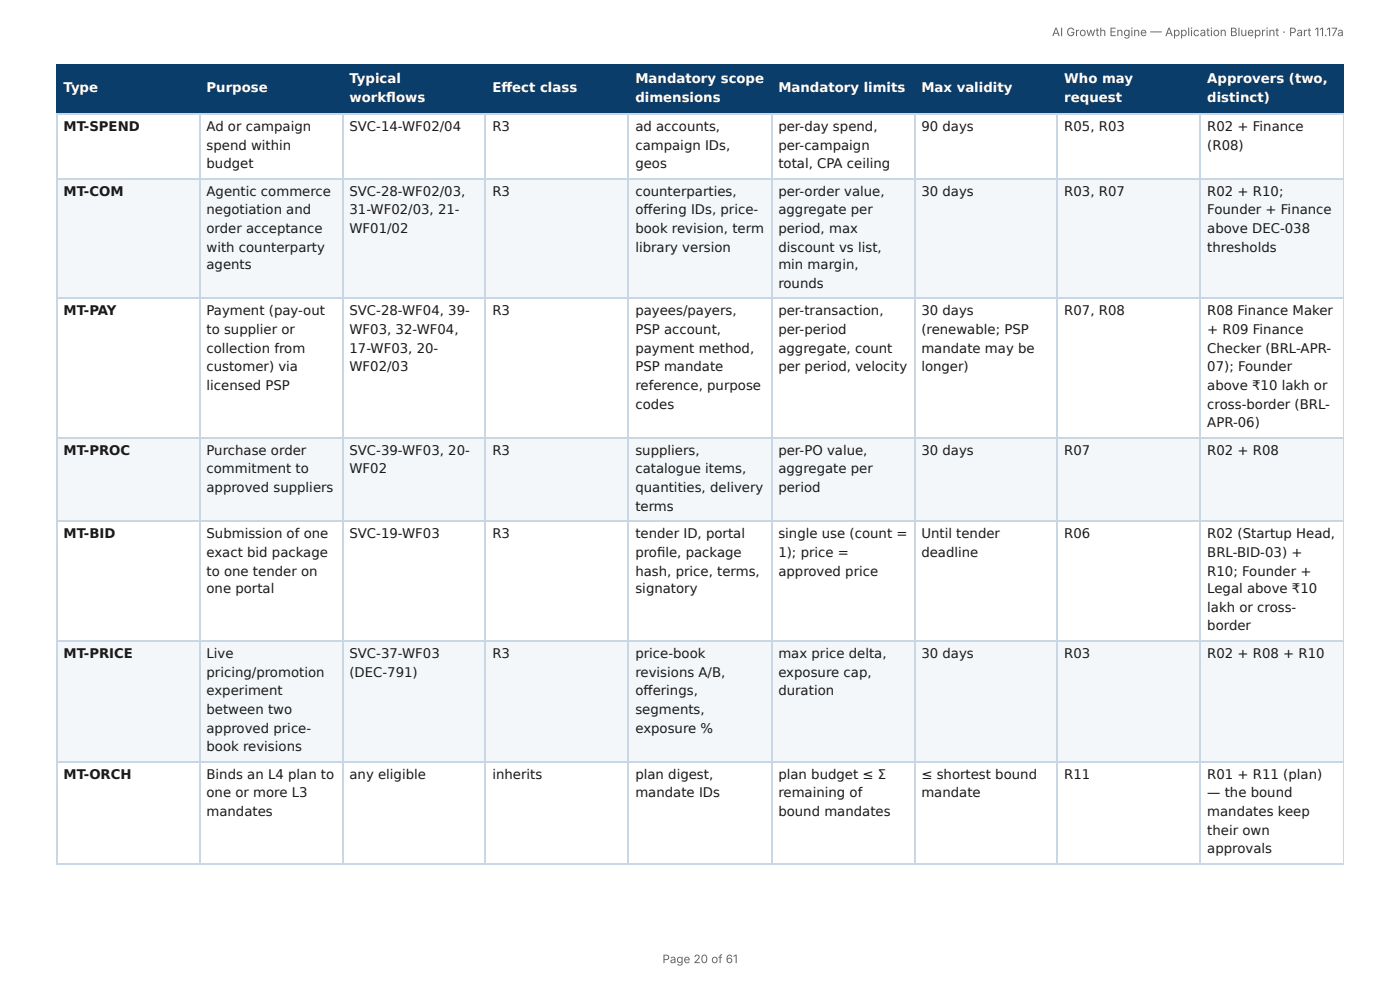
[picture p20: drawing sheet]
<svg xmlns="http://www.w3.org/2000/svg" width="297mm" height="210mm" viewBox="0 0 297 210" stroke-linecap="round" stroke-linejoin="round" font-family="sans-serif">
<defs><g id="words">
<g font-size="2.8" fill="#fff">
<text x="74.2" y="17.7">Typical</text>
<text x="135" y="17.7">Mandatory scope</text>
<text x="226" y="17.7">Who may</text>
<text x="256.4" y="17.7">Approvers (two,</text>
<text x="13.5" y="19.6">Type</text>
<text x="43.9" y="19.6">Purpose</text>
<text x="74.2" y="21.7">workfl ows</text>
<text x="104.6" y="19.6">Eff ect class</text>
<text x="135" y="21.7">dimensions</text>
<text x="165.3" y="19.6">Mandatory limits</text>
<text x="195.7" y="19.6">Max validity</text>
<text x="226" y="21.7">request</text>
<text x="256.4" y="21.7">distinct)</text>
</g>
<g font-size="2.8" fill="#1a1a1a">
<text x="13.5" y="27.8">MT-SPEND</text>
<text x="43.9" y="27.8">Ad or campaign</text>
<text x="74.2" y="27.8">SVC-14-WF02/04</text>
<text x="104.6" y="27.8">R3</text>
<text x="135" y="27.8">ad accounts,</text>
<text x="165.3" y="27.8">per-day spend,</text>
<text x="195.7" y="27.8">90 days</text>
<text x="226" y="27.8">R05, R03</text>
<text x="256.4" y="27.8">R02 + Finance</text>
<text x="43.9" y="31.8">spend within</text>
<text x="43.9" y="35.7">budget</text>
<text x="135" y="31.8">campaign IDs,</text>
<text x="135" y="35.7">geos</text>
<text x="165.3" y="31.8">per-campaign</text>
<text x="165.3" y="35.7">total, CPA ceiling</text>
<text x="256.4" y="31.8">(R08)</text>
<text x="13.5" y="41.5">MT-COM</text>
<text x="43.9" y="41.5">Agentic commerce</text>
<text x="74.2" y="41.5">SVC-28-WF02/03,</text>
<text x="104.6" y="41.5">R3</text>
<text x="135" y="41.5">counterparties,</text>
<text x="165.3" y="41.5">per-order value,</text>
<text x="195.7" y="41.5">30 days</text>
<text x="226" y="41.5">R03, R07</text>
<text x="256.4" y="41.5">R02 + R10;</text>
<text x="43.9" y="45.5">negotiation and</text>
<text x="74.2" y="45.5">31-WF02/03, 21-</text>
<text x="135" y="45.5">off ering IDs, price-</text>
<text x="165.3" y="45.5">aggregate per</text>
<text x="256.4" y="45.5">Founder + Finance</text>
<text x="43.9" y="49.5">order acceptance</text>
<text x="43.9" y="53.4">with counterparty</text>
<text x="74.2" y="49.5">WF01/02</text>
<text x="135" y="49.5">book revision, term</text>
<text x="135" y="53.4">library version</text>
<text x="165.3" y="49.5">period, max</text>
<text x="165.3" y="53.4">discount vs list,</text>
<text x="256.4" y="49.5">above DEC-038</text>
<text x="256.4" y="53.4">thresholds</text>
<text x="43.9" y="57.2">agents</text>
<text x="165.3" y="57.2">min margin,</text>
<text x="165.3" y="61.1">rounds</text>
<text x="13.5" y="66.9">MT-PAY</text>
<text x="43.9" y="66.9">Payment (pay-out</text>
<text x="43.9" y="70.9">to supplier or</text>
<text x="74.2" y="66.9">SVC-28-WF04, 39-</text>
<text x="74.2" y="70.9">WF03, 32-WF04,</text>
<text x="104.6" y="66.9">R3</text>
<text x="135" y="66.9">payees/payers,</text>
<text x="135" y="70.9">PSP account,</text>
<text x="165.3" y="66.9">per-transaction,</text>
<text x="165.3" y="70.9">per-period</text>
<text x="195.7" y="66.9">30 days</text>
<text x="195.7" y="70.9">(renewable; PSP</text>
<text x="226" y="66.9">R07, R08</text>
<text x="256.4" y="66.9">R08 Finance Maker</text>
<text x="256.4" y="70.9">+ R09 Finance</text>
<text x="43.9" y="74.9">collection from</text>
<text x="74.2" y="74.9">17-WF03, 20-</text>
<text x="135" y="74.9">payment method,</text>
<text x="165.3" y="74.9">aggregate, count</text>
<text x="195.7" y="74.9">mandate may be</text>
<text x="256.4" y="74.9">Checker (BRL-APR-</text>
<text x="43.9" y="78.8">customer) via</text>
<text x="43.9" y="82.8">licensed PSP</text>
<text x="74.2" y="78.8">WF02/03</text>
<text x="135" y="78.8">PSP mandate</text>
<text x="135" y="82.8">reference, purpose</text>
<text x="165.3" y="78.8">per period, velocity</text>
<text x="195.7" y="78.8">longer)</text>
<text x="256.4" y="78.8">07); Founder</text>
<text x="256.4" y="82.8">above ₹10 lakh or</text>
<text x="135" y="86.8">codes</text>
<text x="256.4" y="86.8">cross-border (BRL-</text>
<text x="256.4" y="90.8">APR-06)</text>
<text x="13.5" y="96.6">MT-PROC</text>
<text x="43.9" y="96.6">Purchase order</text>
<text x="43.9" y="100.5">commitment to</text>
<text x="74.2" y="96.6">SVC-39-WF03, 20-</text>
<text x="74.2" y="100.5">WF02</text>
<text x="104.6" y="96.6">R3</text>
<text x="135" y="96.6">suppliers,</text>
<text x="135" y="100.5">catalogue items,</text>
<text x="165.3" y="96.6">per-PO value,</text>
<text x="165.3" y="100.5">aggregate per</text>
<text x="195.7" y="96.6">30 days</text>
<text x="226" y="96.6">R07</text>
<text x="256.4" y="96.6">R02 + R08</text>
<text x="43.9" y="104.5">approved suppliers</text>
<text x="135" y="104.5">quantities, delivery</text>
<text x="165.3" y="104.5">period</text>
<text x="135" y="108.5">terms</text>
<text x="13.5" y="114.3">MT-BID</text>
<text x="43.9" y="114.3">Submission of one</text>
<text x="43.9" y="118.3">exact bid package</text>
<text x="74.2" y="114.3">SVC-19-WF03</text>
<text x="104.6" y="114.3">R3</text>
<text x="135" y="114.3">tender ID, portal</text>
<text x="135" y="118.3">profi le, package</text>
<text x="165.3" y="114.3">single use (count =</text>
<text x="165.3" y="118.3">1); price =</text>
<text x="195.7" y="114.3">Until tender</text>
<text x="195.7" y="118.3">deadline</text>
<text x="226" y="114.3">R06</text>
<text x="256.4" y="114.3">R02 (Startup Head,</text>
<text x="256.4" y="118.3">BRL-BID-03) +</text>
<text x="43.9" y="122.2">to one tender on</text>
<text x="43.9" y="125.9">one portal</text>
<text x="135" y="122.2">hash, price, terms,</text>
<text x="135" y="125.9">signatory</text>
<text x="165.3" y="122.2">approved price</text>
<text x="256.4" y="122.2">R10; Founder +</text>
<text x="256.4" y="125.9">Legal above ₹10</text>
<text x="256.4" y="129.9">lakh or cross-</text>
<text x="256.4" y="133.9">border</text>
<text x="13.5" y="139.7">MT-PRICE</text>
<text x="43.9" y="139.7">Live</text>
<text x="43.9" y="143.7">pricing/promotion</text>
<text x="74.2" y="139.7">SVC-37-WF03</text>
<text x="74.2" y="143.7">(DEC-791)</text>
<text x="104.6" y="139.7">R3</text>
<text x="135" y="139.7">price-book</text>
<text x="135" y="143.7">revisions A/B,</text>
<text x="165.3" y="139.7">max price delta,</text>
<text x="165.3" y="143.7">exposure cap,</text>
<text x="195.7" y="139.7">30 days</text>
<text x="226" y="139.7">R03</text>
<text x="256.4" y="139.7">R02 + R08 + R10</text>
<text x="43.9" y="147.6">experiment</text>
<text x="135" y="147.6">off erings,</text>
<text x="165.3" y="147.6">duration</text>
<text x="43.9" y="151.6">between two</text>
<text x="43.9" y="155.6">approved price-</text>
<text x="135" y="151.6">segments,</text>
<text x="135" y="155.6">exposure %</text>
<text x="43.9" y="159.5">book revisions</text>
<text x="13.5" y="165.4">MT-ORCH</text>
<text x="43.9" y="165.4">Binds an L4 plan to</text>
<text x="74.2" y="165.4">any eligible</text>
<text x="104.6" y="165.4">inherits</text>
<text x="135" y="165.4">plan digest,</text>
<text x="165.3" y="165.4">plan budget ≤ Σ</text>
<text x="195.7" y="165.4">≤ shortest bound</text>
<text x="226" y="165.4">R11</text>
<text x="256.4" y="165.4">R01 + R11 (plan)</text>
<text x="43.9" y="169.3">one or more L3</text>
<text x="43.9" y="173.3">mandates</text>
<text x="135" y="169.3">mandate IDs</text>
<text x="165.3" y="169.3">remaining of</text>
<text x="165.3" y="173.3">bound mandates</text>
<text x="195.7" y="169.3">mandate</text>
<text x="256.4" y="169.3">— the bound</text>
<text x="256.4" y="173.3">mandates keep</text>
<text x="256.4" y="177.3">their own</text>
<text x="256.4" y="181.2">approvals</text>
</g>
<g font-size="2.5" fill="#666">
<text x="223.4" y="7.7">AI Growth Engine — Application Blueprint · Part 11.17a</text>
<text x="140.7" y="204.5">Page 20 of 61</text>
</g>
</g></defs>
<g fill="#0b3d6b">
<path d="M12.2 14h30.1v10.1h-30.1z"/>
<path d="M42.3 14h30.5v10.1h-30.5z"/>
<path d="M72.8 14h30.4v10.1h-30.4z"/>
<path d="M103.2 14h30.4v10.1h-30.4z"/>
<path d="M133.6 14h30.2v10.1h-30.2z"/>
<path d="M163.8 14h30.4v10.1h-30.4z"/>
<path d="M194.2 14h30.4v10.1h-30.4z"/>
<path d="M224.6 14h30.5v10.1h-30.5z"/>
<path d="M255.1 14h30.3v10.1h-30.3z"/>
</g>
<g fill="#f4f7fa">
<path d="M12.2 37.8h30.1v25.7h-30.1z"/>
<path d="M42.3 37.8h30.5v25.7h-30.5z"/>
<path d="M72.8 37.8h30.4v25.7h-30.4z"/>
<path d="M103.2 37.8h30.4v25.7h-30.4z"/>
<path d="M133.6 37.8h30.2v25.7h-30.2z"/>
<path d="M163.8 37.8h30.4v25.7h-30.4z"/>
<path d="M194.2 37.8h30.4v25.7h-30.4z"/>
<path d="M224.6 37.8h30.5v25.7h-30.5z"/>
<path d="M255.1 37.8h30.3v25.7h-30.3z"/>
<path d="M12.2 92.9h30.1v17.7h-30.1z"/>
<path d="M42.3 92.9h30.5v17.7h-30.5z"/>
<path d="M72.8 92.9h30.4v17.7h-30.4z"/>
<path d="M103.2 92.9h30.4v17.7h-30.4z"/>
<path d="M133.6 92.9h30.2v17.7h-30.2z"/>
<path d="M163.8 92.9h30.4v17.7h-30.4z"/>
<path d="M194.2 92.9h30.4v17.7h-30.4z"/>
<path d="M224.6 92.9h30.5v17.7h-30.5z"/>
<path d="M255.1 92.9h30.3v17.7h-30.3z"/>
<path d="M12.2 136.3h30.1v25.4h-30.1z"/>
<path d="M42.3 136.3h30.5v25.4h-30.5z"/>
<path d="M72.8 136.3h30.4v25.4h-30.4z"/>
<path d="M103.2 136.3h30.4v25.4h-30.4z"/>
<path d="M133.6 136.3h30.2v25.4h-30.2z"/>
<path d="M163.8 136.3h30.4v25.4h-30.4z"/>
<path d="M194.2 136.3h30.4v25.4h-30.4z"/>
<path d="M224.6 136.3h30.5v25.4h-30.5z"/>
<path d="M255.1 136.3h30.3v25.4h-30.3z"/>
</g>
<path d="M11.9 13.9h273.5M12 13.8v10.5M42.5 13.8v10.5M72.9 13.8v10.5M103.1 13.8v10.5M133.5 13.8v10.5M163.9 13.8v10.5M194.3 13.8v10.5M224.5 13.8v10.5M254.9 13.8v10.5M11.9 24.2h273.5" fill="none" stroke="#0b3d6b" stroke-width=".26"/>
<path d="M285.3 13.8v10.5" fill="none" stroke="#0b3d6b" stroke-width=".21"/>
<g fill="none" stroke="#c9d6e3" stroke-width=".26">
<path d="M11.9 24.2h273.5M11.9 38h273.5M12 24.3v159.3M42.5 24.3v159.3M72.9 24.3v159.3M103.1 24.3v159.3M133.5 24.3v159.3M163.9 24.3v159.3M194.3 24.3v159.3M224.5 24.3v159.3M254.9 24.3v159.3M11.9 63.4h273.5"/>
<path d="M11.9 93h273.5M11.9 110.7h273.5M11.9 136.1h273.5M11.9 161.8h273.5M11.9 183.5h273.5"/>
</g>
<path d="M285.3 24.3v159.3" fill="none" stroke="#c9d6e3" stroke-width=".21"/>
<use href="#words"/>
</svg>
